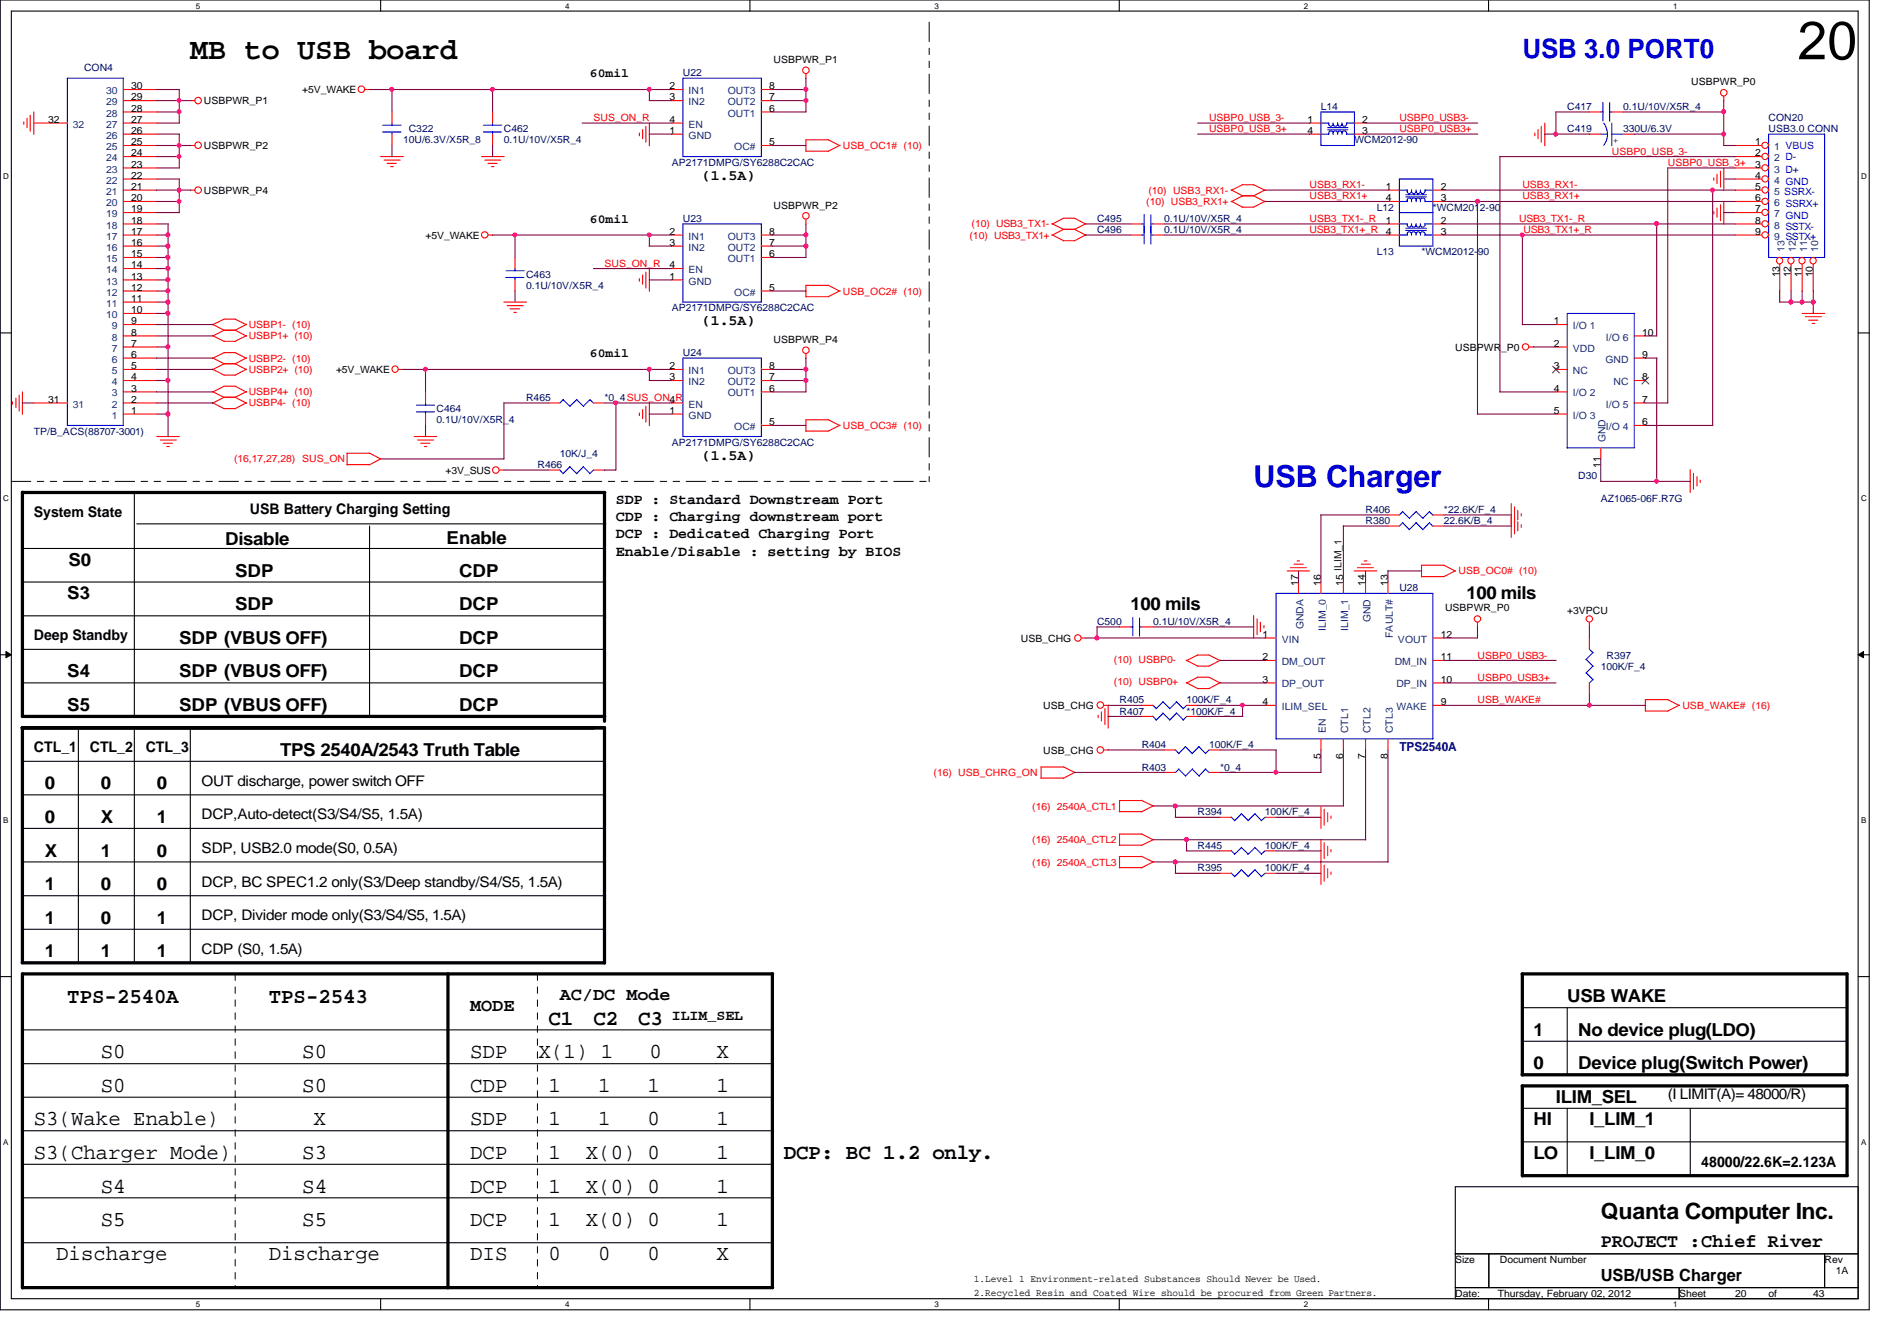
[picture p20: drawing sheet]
<svg xmlns="http://www.w3.org/2000/svg" width="297mm" height="210mm" viewBox="0 0 297 210" stroke-linecap="round" stroke-linejoin="round" font-family="sans-serif">
<defs><g id="words">
<text font-size="8.4" x="281.5" y="9.3">20</text>
<text font-size="4.7" x="29.8" y="9.2">MB to USB board</text>
<text font-size="4.7" fill="#00f" x="196.3" y="76.2">USB Charger</text>
<text font-size="4.2" fill="#00f" x="238.4" y="9.1">USB 3.0 PORT0</text>
<text font-size="3.5" x="250.7" y="190.8">Quanta Computer Inc.</text>
<g font-size="3.3">
<text x="10.5" y="157">TPS-2540A</text>
<text x="42.1" y="157">TPS-2543</text>
<text x="85.9" y="160.5">C1</text>
<text x="92.9" y="160.5">C2</text>
<text x="99.9" y="160.5">C3</text>
<text x="15.8" y="165.7">S0</text>
<text x="47.3" y="165.7">S0</text>
<text x="73.6" y="165.7">SDP</text>
<text x="84.3" y="165.7">X(1) 1</text>
<text x="101.7" y="165.7">0</text>
<text x="112.2" y="165.7">X</text>
<text x="15.8" y="170.9">S0</text>
<text x="47.3" y="170.9">S0</text>
<text x="73.6" y="170.9">CDP</text>
<text x="85.9" y="170.9">1</text>
<text x="93.7" y="170.9">1</text>
<text x="101.4" y="170.9">1</text>
<text x="112.2" y="170.9">1</text>
<text x="5.3" y="176.1">S3(Wake Enable)</text>
<text x="49.1" y="176.1">X</text>
<text x="73.6" y="176.1">SDP</text>
<text x="85.9" y="176.1">1</text>
<text x="93.7" y="176.1">1</text>
<text x="101.4" y="176.1">0</text>
<text x="112.2" y="176.1">1</text>
<text x="5.3" y="181.4">S3(Charger Mode)</text>
<text x="47.3" y="181.4">S3</text>
<text x="73.6" y="181.4">DCP</text>
<text x="85.9" y="181.4">1</text>
<text x="91.7" y="181.4">X(0) 0</text>
<text x="112.2" y="181.4">1</text>
<text x="122.7" y="181.5">DCP: BC 1.2 only.</text>
<text x="15.8" y="191.9">S5</text>
<text x="15.8" y="186.7">S4</text>
<text x="47.3" y="186.7">S4</text>
<text x="47.3" y="191.9">S5</text>
<text x="73.6" y="191.9">DCP</text>
<text x="73.6" y="186.7">DCP</text>
<text x="85.9" y="186.7">1</text>
<text x="85.9" y="191.9">1</text>
<text x="91.7" y="186.7">X(0) 0</text>
<text x="91.7" y="191.9">X(0) 0</text>
<text x="112.2" y="186.7">1</text>
<text x="112.2" y="191.9">1</text>
<text x="8.8" y="197.2">Discharge</text>
<text x="42.1" y="197.2">Discharge</text>
<text x="73.6" y="197.2">DIS</text>
<text x="85.9" y="197.2">0</text>
<text x="93.7" y="197.2">0</text>
<text x="101.4" y="197.2">0</text>
<text x="112.2" y="197.2">X</text>
</g>
<text font-size="3" x="250.7" y="195.2">PROJECT :Chief River</text>
<g font-size="2.8">
<text x="10.7" y="88.6">S0</text>
<text x="35.3" y="85.3">Disable</text>
<text x="69.9" y="85.2">Enable</text>
<text x="10.5" y="93.7">S3</text>
<text x="36.8" y="90.3">SDP</text>
<text x="36.8" y="95.5">SDP</text>
<text x="71.9" y="90.3">CDP</text>
<text x="71.9" y="95.5">DCP</text>
<text x="177" y="95.5">100 mils</text>
<text x="229.6" y="93.7">100 mils</text>
<text x="28.1" y="100.8">SDP (VBUS OFF)</text>
<text x="71.9" y="100.8">DCP</text>
<text x="10.5" y="106">S4</text>
<text x="28.1" y="106">SDP (VBUS OFF)</text>
<text x="71.9" y="106">DCP</text>
<text x="10.5" y="111.3">S5</text>
<text x="28.1" y="111.3">SDP (VBUS OFF)</text>
<text x="71.9" y="111.3">DCP</text>
<text x="43.9" y="118.3">TPS 2540A/2543 Truth Table</text>
<text x="7" y="123.5">0</text>
<text x="15.8" y="123.5">0</text>
<text x="24.6" y="123.5">0</text>
<text x="7" y="128.8">0</text>
<text x="15.8" y="128.8">X</text>
<text x="24.6" y="128.8">1</text>
<text x="7" y="134.1">X</text>
<text x="15.8" y="134.1">1</text>
<text x="24.5" y="134.1">0</text>
<text x="7" y="139.3">1</text>
<text x="15.8" y="139.3">0</text>
<text x="24.6" y="139.3">0</text>
<text x="7" y="144.6">1</text>
<text x="7" y="149.8">1</text>
<text x="15.8" y="144.6">0</text>
<text x="15.8" y="149.8">1</text>
<text x="24.5" y="149.8">1</text>
<text x="24.6" y="144.6">1</text>
<text x="73.6" y="158.3">MODE</text>
<text x="87.7" y="156.5">AC/DC Mode</text>
<text x="245.4" y="156.8">USB WAKE</text>
<text x="240.1" y="162.1">1</text>
<text x="240.1" y="167.3">0</text>
<text x="247.1" y="162.1">No device plug(LDO)</text>
<text x="247.1" y="167.3">Device plug(Switch Power)</text>
<text x="243.6" y="172.6">ILIM_SEL</text>
<text x="240.1" y="176.1">HI</text>
<text x="248.9" y="176.1">I_LIM_1</text>
<text x="240.1" y="181.4">LO</text>
<text x="248.9" y="181.4">I_LIM_0</text>
</g>
<text font-size="2.6" x="250.7" y="200.4">USB/USB Charger</text>
<g font-size="2.3">
<text x="109.9" y="28.2">(1.5A)</text>
<text x="109.9" y="50.9">(1.5A)</text>
<text x="109.9" y="72">(1.5A)</text>
<text x="5.3" y="81">System State</text>
<text x="39.1" y="80.4">USB Battery Charging Setting</text>
<text x="96.4" y="79">SDP : Standard Downstream Port</text>
<text x="96.4" y="81.6">CDP : Charging downstream port</text>
<text x="96.4" y="84.3">DCP : Dedicated Charging Port</text>
<text x="96.4" y="87">Enable/Disable : setting by BIOS</text>
<text x="5.3" y="100.2">Deep Standby</text>
<text x="5.3" y="117.8">CTL_1</text>
<text x="14.1" y="117.8">CTL_2</text>
<text x="22.8" y="117.8">CTL_3</text>
<text x="31.6" y="123">OUT discharge, power switch OFF</text>
<text x="31.6" y="128.2">DCP,Auto-detect(S3/S4/S5, 1.5A)</text>
<text x="31.6" y="133.5">SDP, USB2.0 mode(S0, 0.5A)</text>
<text x="31.6" y="138.8">DCP, BC SPEC1.2 only(S3/Deep standby/S4/S5, 1.5A)</text>
<text x="31.6" y="144">DCP, Divider mode only(S3/S4/S5, 1.5A)</text>
<text x="31.6" y="149.3">CDP (S0, 1.5A)</text>
<text x="105.2" y="159.6">ILIM_SEL</text>
<text x="261.2" y="172">(I LIMIT(A)= 48000/R)</text>
<text x="266.4" y="182.6">48000/22.6K=2.123A</text>
</g>
<g font-size="1.9">
<text x="92.4" y="12.1">60mil</text>
<text x="92.4" y="34.9">60mil</text>
<text x="92.4" y="55.9">60mil</text>
</g>
<text font-size="1.9" fill="#000080" x="219.1" y="117.5">TPS2540A</text>
<g font-size="1.6" fill="#000080">
<text x="13.2" y="11">CON4</text>
<text x="106.9" y="11.9">U22</text>
<text x="206.8" y="17.2">L14</text>
<text x="245.4" y="17.2">C417</text>
<text x="254.2" y="17.2">0.1U/10V/X5R_4</text>
<text x="63.1" y="22.4">10U/6.3V/X5R_8</text>
<text x="64" y="20.7">C322</text>
<text x="78.9" y="20.7">C462</text>
<text x="78.9" y="22.4">0.1U/10V/X5R_4</text>
<text x="212.1" y="22.4">WCM2012-90</text>
<text x="245.4" y="20.7">C419</text>
<text x="254.2" y="20.7">330U/6.3V</text>
<text x="276.9" y="19">CON20</text>
<text x="276.9" y="20.7">USB3.0 CONN</text>
<text x="105.2" y="26">AP2171DMPG/SY6288C2CAC</text>
<text x="106.9" y="34.7">U23</text>
<text x="171.8" y="34.7">C495</text>
<text x="182.3" y="34.7">0.1U/10V/X5R_4</text>
<text x="215.6" y="33">L12</text>
<text x="224.4" y="33">*WCM2012-90</text>
<text x="171.8" y="36.5">C496</text>
<text x="182.3" y="36.5">0.1U/10V/X5R_4</text>
<text x="215.6" y="40">L13</text>
<text x="222.6" y="40">*WCM2012-90</text>
<text x="82.4" y="43.5">C463</text>
<text x="82.4" y="45.3">0.1U/10V/X5R_4</text>
<text x="105.2" y="48.7">AP2171DMPG/SY6288C2CAC</text>
<text x="106.9" y="55.8">U24</text>
<text x="68.4" y="64.5">C464</text>
<text x="82.4" y="62.8">R465</text>
<text x="94.7" y="62.8">*0_4SUS_ON_R</text>
<text x="5.3" y="68">TP/B_ACS(88707-3001)</text>
<text x="68.4" y="66.3">0.1U/10V/X5R_4</text>
<text x="87.7" y="71.5">10K/J_4</text>
<text x="105.2" y="69.8">AP2171DMPG/SY6288C2CAC</text>
<text x="84.2" y="73.3">R466</text>
<text x="247.1" y="75">D30</text>
<text x="213.8" y="82">R380</text>
<text x="213.8" y="80.3">R406</text>
<text x="226.1" y="82">22.6K/B_4</text>
<text x="226.1" y="80.3">*22.6K/F_4</text>
<text x="250.7" y="78.5">AZ1065-06F.R7G</text>
<text x="219.1" y="92.5">U28</text>
<text x="171.8" y="97.8">C500</text>
<text x="180.5" y="97.8">0.1U/10V/X5R_4</text>
<text x="250.7" y="104.8">100K/F_4</text>
<text x="251.5" y="103.1">R397</text>
<text x="175.3" y="110.1">R405</text>
<text x="175.3" y="111.8">R407</text>
<text x="185.8" y="110.1">100K/F_4</text>
<text x="185.8" y="111.8">*100K/F_4</text>
<text x="178.8" y="117.1">R404</text>
<text x="189.3" y="117.1">100K/F_4</text>
<text x="178.8" y="120.6">R403</text>
<text x="191" y="120.6">*0_4</text>
<text x="187.5" y="127.6">R394</text>
<text x="198.1" y="127.6">100K/F_4</text>
<text x="187.5" y="136.4">R395</text>
<text x="187.5" y="132.9">R445</text>
<text x="198.1" y="136.4">100K/F_4</text>
<text x="198.1" y="132.9">100K/F_4</text>
</g>
<g font-size="1.6">
<text x="121.1" y="9.8">USBPWR_P1</text>
<text x="20.5" y="14">30</text>
<text x="20.5" y="15.7">29</text>
<text x="20.5" y="17.5">28</text>
<text x="31.9" y="16.3">USBPWR_P1</text>
<text x="47.3" y="14.6">+5V_WAKE</text>
<text x="104.8" y="14">2</text>
<text x="104.8" y="15.7">3</text>
<text x="120.4" y="17.5">6</text>
<text x="120.4" y="15.7">7</text>
<text x="120.4" y="14">8</text>
<text x="264.8" y="13.3">USBPWR_P0</text>
<text x="7.5" y="19.2">32</text>
<text x="20.5" y="19.2">27</text>
<text x="20.5" y="21">26</text>
<text x="20.5" y="22.7">25</text>
<text x="31.9" y="23.3">USBPWR_P2</text>
<text x="104.8" y="19.2">4</text>
<text x="104.8" y="21">1</text>
<text x="120.4" y="22.7">5</text>
<text x="204.7" y="19.2">1</text>
<text x="204.7" y="21">4</text>
<text x="213.3" y="21">3</text>
<text x="213.3" y="19.2">2</text>
<text x="274.8" y="22.7">1</text>
<text x="20.5" y="24.5">24</text>
<text x="20.5" y="26.2">23</text>
<text x="20.5" y="28">22</text>
<text x="20.5" y="29.7">21</text>
<text x="217" y="29.7">1</text>
<text x="225.6" y="29.7">2</text>
<text x="274.8" y="26.2">3</text>
<text x="274.8" y="24.5">2</text>
<text x="274.8" y="28">4</text>
<text x="274.8" y="29.7">5</text>
<text x="20.5" y="31.5">20</text>
<text x="20.5" y="33.2">19</text>
<text x="20.5" y="35">18</text>
<text x="31.9" y="30.4">USBPWR_P4</text>
<text x="121.1" y="32.6">USBPWR_P2</text>
<text x="217" y="31.5">4</text>
<text x="217" y="35">1</text>
<text x="225.6" y="31.5">3</text>
<text x="225.6" y="35">2</text>
<text x="274.8" y="31.5">6</text>
<text x="274.8" y="33.2">7</text>
<text x="274.8" y="35">8</text>
<text x="20.5" y="36.7">17</text>
<text x="20.5" y="38.5">16</text>
<text x="20.5" y="40.3">15</text>
<text x="20.5" y="42">14</text>
<text x="66.6" y="37.3">+5V_WAKE</text>
<text x="104.8" y="36.7">2</text>
<text x="104.8" y="42">4</text>
<text x="104.8" y="38.5">3</text>
<text x="120.4" y="40.3">6</text>
<text x="120.4" y="38.5">7</text>
<text x="120.4" y="36.7">8</text>
<text x="217" y="36.7">4</text>
<text x="225.6" y="36.7">3</text>
<text x="274.8" y="36.7">9</text>
<text x="20.5" y="43.8">13</text>
<text x="20.5" y="45.5">12</text>
<text x="20.5" y="47.2">11</text>
<text x="104.8" y="43.8">1</text>
<text x="120.4" y="45.5">5</text>
<text x="278.6" y="43.4" transform="rotate(-90 278.6 43.4)">13</text>
<text x="280.4" y="43.4" transform="rotate(-90 280.4 43.4)">12</text>
<text x="282.1" y="43.4" transform="rotate(-90 282.1 43.4)">11</text>
<text x="283.9" y="43.4" transform="rotate(-90 283.9 43.4)">10</text>
<text x="20.5" y="49">10</text>
<text x="20.5" y="50.8">9</text>
<text x="20.5" y="52.5">8</text>
<text x="121.1" y="53.6">USBPWR_P4</text>
<text x="243.3" y="50.8">1</text>
<text x="257.1" y="52.5">10</text>
<text x="20.5" y="54.3">7</text>
<text x="20.5" y="56">6</text>
<text x="20.5" y="57.8">5</text>
<text x="20.5" y="59.5">4</text>
<text x="52.6" y="58.4">+5V_WAKE</text>
<text x="104.8" y="57.8">2</text>
<text x="104.8" y="59.5">3</text>
<text x="120.4" y="59.5">7</text>
<text x="120.4" y="57.8">8</text>
<text x="227.9" y="54.9">USBPWR_P0</text>
<text x="243.3" y="54.3">2</text>
<text x="243.3" y="57.8">3</text>
<text x="257.1" y="59.5">8</text>
<text x="257.1" y="56">9</text>
<text x="7.5" y="63">31</text>
<text x="20.5" y="61.3">3</text>
<text x="20.5" y="63">2</text>
<text x="20.5" y="64.8">1</text>
<text x="104.8" y="63">4</text>
<text x="104.8" y="64.8">1</text>
<text x="120.4" y="61.3">6</text>
<text x="243.3" y="61.3">4</text>
<text x="243.3" y="64.8">5</text>
<text x="257.1" y="63">7</text>
<text x="120.4" y="66.5">5</text>
<text x="257.1" y="66.5">6</text>
<text x="69.8" y="74.2">+3V_SUS</text>
<text x="250.6" y="73.2" transform="rotate(-90 250.6 73.2)">11</text>
<text x="203.3" y="91.7" transform="rotate(-90 203.3 91.7)">17</text>
<text x="206.8" y="91.7" transform="rotate(-90 206.8 91.7)">16</text>
<text x="210.3" y="91.7" transform="rotate(-90 210.3 91.7)">15 ILIM_1</text>
<text x="213.8" y="91.7" transform="rotate(-90 213.8 91.7)">14</text>
<text x="217.3" y="91.7" transform="rotate(-90 217.3 91.7)">13</text>
<text x="226.3" y="95.7">USBPWR_P0</text>
<text x="159.8" y="100.5">USB_CHG</text>
<text x="197.7" y="99.8">1</text>
<text x="225.6" y="99.8">12</text>
<text x="245.4" y="96.1">+3VPCU</text>
<text x="197.7" y="106.8">3</text>
<text x="197.7" y="103.3">2</text>
<text x="225.6" y="103.3">11</text>
<text x="225.6" y="106.8">10</text>
<text x="163.4" y="111">USB_CHG</text>
<text x="197.7" y="110.4">4</text>
<text x="225.6" y="110.4">9</text>
<text x="163.4" y="118">USB_CHG</text>
<text x="206.8" y="118.7" transform="rotate(-90 206.8 118.7)">5</text>
<text x="210.3" y="118.7" transform="rotate(-90 210.3 118.7)">6</text>
<text x="213.8" y="118.7" transform="rotate(-90 213.8 118.7)">7</text>
<text x="217.3" y="118.7" transform="rotate(-90 217.3 118.7)">8</text>
<text x="227.9" y="197.7">Size</text>
<text x="234.9" y="197.7">Document Number</text>
<text x="285.7" y="197.7">Rev</text>
<text x="152.5" y="200.7">1.Level 1 Environment-related Substances Should Never be Used.</text>
<text x="152.5" y="202.9">2.Recycled Resin and Coated Wire should be procured from Green Partners.</text>
<text x="227.9" y="203">Date:</text>
<text x="234.5" y="203">Thursday, February 02, 2012</text>
<text x="262.9" y="203">Sheet</text>
<text x="271.7" y="203">20</text>
<text x="276.9" y="203">of</text>
<text x="283.9" y="203">43</text>
<text x="287.4" y="199.5">1A</text>
</g>
<g font-size="1.6" fill="#004080">
<text x="16.6" y="14.7">30</text>
<text x="16.6" y="16.5">29</text>
<text x="107.8" y="14.7">IN1</text>
<text x="107.8" y="16.5">IN2</text>
<text x="114" y="16.5">OUT2</text>
<text x="114" y="14.7">OUT3</text>
<text x="11.4" y="20">32</text>
<text x="16.6" y="18.2">28</text>
<text x="16.6" y="20">27</text>
<text x="16.6" y="21.7">26</text>
<text x="16.6" y="23.5">25</text>
<text x="107.8" y="20">EN</text>
<text x="107.8" y="21.7">GND</text>
<text x="114" y="18.2">OUT1</text>
<text x="115" y="23.5">OC#</text>
<text x="277.8" y="23.5">1 VBUS</text>
<text x="16.6" y="25.2">24</text>
<text x="16.6" y="27">23</text>
<text x="16.6" y="28.7">22</text>
<text x="277.8" y="27">3 D+</text>
<text x="277.8" y="25.2">2 D-</text>
<text x="277.8" y="28.7">4 GND</text>
<text x="16.6" y="30.5">21</text>
<text x="16.6" y="32.3">20</text>
<text x="16.6" y="34">19</text>
<text x="16.6" y="35.8">18</text>
<text x="277.8" y="30.5">5 SSRX-</text>
<text x="277.8" y="32.3">6 SSRX+</text>
<text x="277.8" y="34">7 GND</text>
<text x="277.8" y="35.8">8 SSTX-</text>
<text x="16.6" y="37.5">17</text>
<text x="16.6" y="39.2">16</text>
<text x="16.6" y="41">15</text>
<text x="107.8" y="37.5">IN1</text>
<text x="107.8" y="39.2">IN2</text>
<text x="114" y="39.2">OUT2</text>
<text x="114" y="41">OUT1</text>
<text x="114" y="37.5">OUT3</text>
<text x="277.8" y="37.5">9 SSTX+</text>
<text x="279.4" y="39.4" transform="rotate(-90 279.4 39.4)">13</text>
<text x="281.2" y="39.4" transform="rotate(-90 281.2 39.4)">12</text>
<text x="283" y="39.4" transform="rotate(-90 283 39.4)">11</text>
<text x="284.7" y="39.4" transform="rotate(-90 284.7 39.4)">10</text>
<text x="16.6" y="42.8">14</text>
<text x="16.6" y="44.5">13</text>
<text x="16.6" y="46.3">12</text>
<text x="107.8" y="42.8">EN</text>
<text x="107.8" y="44.5">GND</text>
<text x="115" y="46.3">OC#</text>
<text x="16.6" y="48">11</text>
<text x="16.6" y="49.8">10</text>
<text x="17.5" y="51.5">9</text>
<text x="17.5" y="53.3">8</text>
<text x="246.3" y="51.5">I/O 1</text>
<text x="251.5" y="53.3">I/O 6</text>
<text x="17.5" y="55">7</text>
<text x="17.5" y="56.8">6</text>
<text x="17.5" y="58.5">5</text>
<text x="107.8" y="58.5">IN1</text>
<text x="114" y="58.5">OUT3</text>
<text x="246.3" y="55">VDD</text>
<text x="246.3" y="58.5">NC</text>
<text x="251.4" y="56.8">GND</text>
<text x="11.4" y="63.8">31</text>
<text x="17.5" y="60.3">4</text>
<text x="17.5" y="62.1">3</text>
<text x="17.5" y="63.8">2</text>
<text x="17.5" y="65.5">1</text>
<text x="107.8" y="63.8">EN</text>
<text x="107.8" y="65.5">GND</text>
<text x="107.8" y="60.3">IN2</text>
<text x="114" y="60.3">OUT2</text>
<text x="114" y="62.1">OUT1</text>
<text x="246.3" y="62.1">I/O 2</text>
<text x="246.3" y="65.5">I/O 3</text>
<text x="251.5" y="63.8">I/O 5</text>
<text x="252.6" y="60.3">NC</text>
<text x="115" y="67.3">OC#</text>
<text x="251.4" y="69.2" transform="rotate(-90 251.4 69.2)">GND</text>
<text x="251.5" y="67.3">I/O 4</text>
<text x="200.7" y="100.6">VIN</text>
<text x="204.1" y="98.5" transform="rotate(-90 204.1 98.5)">GNDA</text>
<text x="207.6" y="98.7" transform="rotate(-90 207.6 98.7)">ILIM_0</text>
<text x="211.1" y="98.7" transform="rotate(-90 211.1 98.7)">ILIM_1</text>
<text x="214.6" y="97.4" transform="rotate(-90 214.6 97.4)">GND</text>
<text x="218.1" y="99.9" transform="rotate(-90 218.1 99.9)">FAULT#</text>
<text x="218.9" y="100.6">VOUT</text>
<text x="200.7" y="107.6">DP_OUT</text>
<text x="200.7" y="104.1">DM_OUT</text>
<text x="218.4" y="104.1">DM_IN</text>
<text x="218.6" y="107.6">DP_IN</text>
<text x="200.7" y="111.1">ILIM_SEL</text>
<text x="218.6" y="111.1">WAKE</text>
<text x="207.6" y="114.8" transform="rotate(-90 207.6 114.8)">EN</text>
<text x="211.1" y="114.8" transform="rotate(-90 211.1 114.8)">CTL1</text>
<text x="214.6" y="114.8" transform="rotate(-90 214.6 114.8)">CTL2</text>
<text x="218.1" y="114.8" transform="rotate(-90 218.1 114.8)">CTL3</text>
</g>
<g font-size="1.6" fill="#f00">
<text x="92.9" y="19">SUS_ON_R</text>
<text x="132" y="23.3">USB_OC1# (10)</text>
<text x="189.3" y="19">USBP0_USB_3-</text>
<text x="189.3" y="20.7">USBP0_USB_3+</text>
<text x="219.1" y="19">USBP0_USB3-</text>
<text x="219.1" y="20.7">USBP0_USB3+</text>
<text x="205.1" y="29.5">USB3_RX1-</text>
<text x="238.4" y="29.5">USB3_RX1-</text>
<text x="252.4" y="24.2">USBP0_USB_3-</text>
<text x="261.2" y="26">USBP0_USB_3+</text>
<text x="152.1" y="35.6">(10) USB3_TX1-</text>
<text x="179.5" y="32.1">(10) USB3_RX1+</text>
<text x="179.8" y="30.4">(10) USB3_RX1-</text>
<text x="205.1" y="34.7">USB3_TX1-_R</text>
<text x="205.1" y="31.2">USB3_RX1+</text>
<text x="237.9" y="34.7">USB3_TX1-_R</text>
<text x="238.4" y="31.2">USB3_RX1+</text>
<text x="94.7" y="41.7">SUS_ON_R</text>
<text x="151.8" y="37.3">(10) USB3_TX1+</text>
<text x="205.1" y="36.5">USB3_TX1+_R</text>
<text x="238.5" y="36.5">USB3_TX1+_R</text>
<text x="132" y="46.1">USB_OC2# (10)</text>
<text x="38.9" y="53.1">USBP1+ (10)</text>
<text x="38.9" y="51.4">USBP1- (10)</text>
<text x="38.9" y="56.6">USBP2- (10)</text>
<text x="38.9" y="58.4">USBP2+ (10)</text>
<text x="38.9" y="61.9">USBP4+ (10)</text>
<text x="38.9" y="63.6">USBP4- (10)</text>
<text x="132" y="67.1">USB_OC3# (10)</text>
<text x="36.7" y="72.4">(16,17,27,28) SUS_ON</text>
<text x="228.4" y="89.9">USB_OC0# (10)</text>
<text x="174.4" y="107.3">(10) USBP0+</text>
<text x="174.4" y="103.8">(10) USBP0-</text>
<text x="231.3" y="103.1">USBP0_USB3-</text>
<text x="231.3" y="106.6">USBP0_USB3+</text>
<text x="231.3" y="110.1">USB_WAKE#</text>
<text x="263.4" y="111">USB_WAKE# (16)</text>
<text x="146.2" y="121.5">(16) USB_CHRG_ON</text>
<text x="161.6" y="126.7">(16) 2540A_CTL1</text>
<text x="161.6" y="132">(16) 2540A_CTL2</text>
<text x="161.6" y="135.5">(16) 2540A_CTL3</text>
</g>
<text font-size="1.6" fill="#00f" x="252.6" y="21.5" transform="rotate(90 252.6 21.5)">+</text>
<g font-size="1.3">
<text x="30.7" y="1.4">5</text>
<text x="88.5" y="1.4">4</text>
<text x="146.3" y="1.4">3</text>
<text x="204.2" y="1.4">2</text>
<text x="262" y="1.4">1</text>
<text x=".5" y="28.1">D</text>
<text x="291.4" y="28.1">D</text>
<text x=".5" y="78.4">C</text>
<text x="291.4" y="78.4">C</text>
<text x=".5" y="128.8">B</text>
<text x="291.4" y="128.8">B</text>
<text x=".5" y="179.2">A</text>
<text x="291.4" y="179.2">A</text>
<text x="30.7" y="204.6">5</text>
<text x="88.5" y="204.6">4</text>
<text x="146.3" y="204.6">3</text>
<text x="204.2" y="204.6">2</text>
<text x="262" y="204.6">1</text>
</g>
</g></defs>
<path d="M0 0h292.7v205h-292.7zM1.8 1.7h289.2v201.6h-289.2z" fill="none" stroke="#000" stroke-width=".17"/>
<g fill="#fff">
<path d="M30.7 .2h.7v1.4h-.7z"/>
<path d="M30.7 203.5h.7v1.4h-.7z"/>
</g>
<path d="M59.6 0v1.7M59.6 203.3v1.7" fill="none" stroke="#000" stroke-width=".17"/>
<g fill="#fff">
<path d="M88.5 .2h.7v1.4h-.7z"/>
<path d="M88.5 203.5h.7v1.4h-.7z"/>
</g>
<path d="M117.4 0v1.7M117.4 203.3v1.7" fill="none" stroke="#000" stroke-width=".17"/>
<g fill="#fff">
<path d="M146.3 .2h.7v1.4h-.7z"/>
<path d="M146.3 203.5h.7v1.4h-.7z"/>
</g>
<path d="M175.3 0v1.7M175.3 203.3v1.7" fill="none" stroke="#000" stroke-width=".17"/>
<g fill="#fff">
<path d="M204.2 .2h.6v1.4h-.6z"/>
<path d="M204.2 203.5h.6v1.4h-.6z"/>
</g>
<path d="M233.1 0v1.7M233.1 203.3v1.7" fill="none" stroke="#000" stroke-width=".17"/>
<g fill="#fff">
<path d="M262 .2h.7v1.4h-.7z"/>
<path d="M262 203.5h.7v1.4h-.7z"/>
<path d="M.5 26.9h.9v1.4h-.9z"/>
<path d="M291.4 26.9h.9v1.4h-.9z"/>
<path d="M.5 77.3h.9v1.4h-.9z"/>
<path d="M291.4 77.3h.9v1.4h-.9z"/>
</g>
<path d="M0 52.1h1.8M291 52.1h1.7" fill="none" stroke="#000" stroke-width=".17"/>
<g fill="#fff">
<path d="M.5 127.7h.8v1.4h-.8z"/>
<path d="M291.4 127.7h.8v1.4h-.8z"/>
</g>
<path d="M0 102.5h1.8M291 102.5h1.7" fill="none" stroke="#000" stroke-width=".17"/>
<path d="M.9 102l.9 .5-.9 .5zM291 102.5l.8-.5v1z" fill="#000"/>
<path d="M.9 102l.9 .5-.9 .5zM291 102.5l.8-.5v1z" fill="none" stroke="#000" stroke-width=".16"/>
<g fill="#fff">
<path d="M.5 178.1h.8v1.4h-.8z"/>
<path d="M291.4 178.1h.8v1.4h-.8z"/>
</g>
<g fill="none" stroke="#000" stroke-width=".17">
<path d="M21 77.1v35.1M3.5 85.9h91.2M3.5 91.1h91.2M3.5 96.4h91.2M21.4 82h73.5M57.9 82.3v29.9M3.5 119.2h91.2M3.5 101.6h91.2M3.5 106.9h91.2M12.3 113.9v36.8M21 113.9v36.8M29.8 113.9v36.8"/>
<path d="M3.5 124.4h91.2M3.5 134.9h91.2M3.5 129.7h91.2M0 152.9h1.8M3.5 145.5h91.2M3.5 140.2h91.2M238.4 157.7h50.9M245.4 157.7v10.6M291 152.9h1.7M3.5 166.5h117.5M3.5 161.2h117.5M3.5 171.7h117.5"/>
<path d="M3.5 177h117.5M238.4 173.5h50.9M238.4 178.7h50.9M238.4 163h50.9M245.4 173.5v10.6M264.7 173.5v10.6M3.5 194.5h117.5M3.5 182.2h117.5M3.5 187.5h117.5M227.9 185.8h63.1v17.5h-63.1zM227.9 196.3h63.1M233.1 196.3v5.2"/>
<path d="M285.7 196.3v5.2M227.9 201.5h63.1M262.9 201.5v1.8"/>
</g>
<path d="M145.5 3.5v71.9M1.8 75.4h143.7" fill="none" stroke="#000" stroke-width=".16" stroke-dasharray="3 1 1 1 1 1"/>
<g fill="none" stroke="#000" stroke-width=".51">
<path d="M3.5 77v35.1h91.2M3.5 77.1h91.2M94.7 77.1v35.8M3.5 113.9h91.2v36.8M3.5 113.9v36.8M3.5 150.7h91.2M70.1 152.4v49.2M120.9 152.4v49.1M121 152.4h-117.5v49.2M238.3 152.4h50.9v15.9M238.4 152.4v15.9M238.3 170h50.9"/>
<path d="M238.3 168.2h50.9M238.4 170v14.1M289.2 169.9v14.1M238.4 184h50.9M3.5 201.5h117.5"/>
</g>
<path d="M36.8 152.4v49.2M84.2 152.4v49.2" fill="none" stroke="#000" stroke-width=".16" stroke-dasharray="1 1 1 1 1 1 1 1"/>
<g fill="none" stroke="#f00" stroke-width=".17">
<path d="M3.7 19.1v.4M4.2 18.5v1.5M4.7 18v2.5M5.3 17.5v3.5M5.3 19.3h5.2M19.3 14h5.3M19.3 15.7h5.3M19.3 17.5h5.3M19.3 19.3h5.3M29.8 15.7h.7M57.1 14h.8M61.4 17.5v1.8"/>
<path d="M77.1 17.5v1.8M101.1 19.8v2.5M101.7 19.3v3.5M105.2 14h1.7M105.2 15.7h1.7M105.2 19.3h1.7M119.2 14h1.7M119.2 15.7h1.7M119.2 17.5h1.7M126.2 11.6v.7M205.1 19.3h1.7M212.1 19.3h1.7"/>
<path d="M241.3 19.8v2.5M241.9 19.3v3.5M248.9 17.5h1.8M252.4 17.5h1.8M269.9 15.1v.7M19.3 24.5h5.3M19.3 36.8h5.3M19.3 22.8h5.3M19.3 29.8h5.3M19.3 21h5.3M19.3 26.3h5.3M19.3 28h5.3"/>
<path d="M19.3 31.5h5.3M19.3 33.3h5.3M19.3 35.1h5.3M19.3 38.5h5.3M29.8 22.8h.7M29.8 29.8h.7M59.6 24.5h3.6M60.2 25.1h2.4M60.6 25.6h1.5M61.2 26.1h.4M61.4 21v1.8M75.4 24.5h3.5"/>
<path d="M75.9 25.1h2.5M76.4 25.6h1.4M76.5 36.8h.7M77 26.1h.3M77.1 21v1.8M100.1 20.8v.5M100.6 20.3v1.4M105.2 36.8h1.7M105.2 21h1.7M105.2 38.5h1.7M119.2 36.8h1.7M119.2 22.8h1.7"/>
<path d="M119.2 38.5h1.7M126.2 23.7h3.5M126.2 34.3v.8M129.7 21.9l1.8 .9M129.7 21.9h-3.5v1.8M131.5 22.7l-1.8 1M164.7 35l1.8 .9-1.8 .9M164.7 36.7l1.8 1M166.5 35.9h1.8M166.5 34.2h1.8l1.7 .9M166.5 34.2l-1.8 .9M168.3 35.9l1.7 .9"/>
<path d="M170 36.7l-1.7 1h-1.8M170 35l-1.7 .9M177 36.8h1.8M177 35.1h1.8M180.5 36.8h1.8M180.5 35.1h1.8M192.8 29.7l1.8 .9-1.8 1M192.8 31.5l1.8 .9M194.5 28.9h1.8l1.8 .9M194.5 30.6h1.8M194.6 28.9l-1.8 .9M196.3 30.6l1.8 1"/>
<path d="M198.1 29.7l-1.8 .9M198.1 31.5l-1.8 .9h-1.8M205.1 21h1.7M212.1 21h1.7M217.3 36.8h1.8M217.3 29.8h1.8M217.3 31.5h1.8M217.3 35.1h1.8M224.4 36.8h1.7M224.4 29.8h1.7M224.4 31.5h1.7M224.4 35.1h1.7"/>
<path d="M240.3 20.8v.5M240.8 20.3v1.4M248.9 21h1.8M254.2 21h1.7M268.3 27.9v.3M268.3 33.1v.4M268.9 27.3v1.4M268.9 32.6v1.4M269.4 26.8v2.5M269.4 32v2.5M269.9 26.3v3.5M269.9 31.5v3.6"/>
<path d="M271.7 24.5h4.2M271.7 36.8h4.2M271.7 22.8h4.2M271.7 29.8h4.2M271.7 26.3h4.2M271.7 28h4.2M271.7 31.5h4.2M271.7 33.3h4.2M271.7 35.1h4.2M19.3 47.3h5.3M19.3 57.8h5.3M19.3 49.1h5.3"/>
<path d="M19.3 54.3h5.3M19.3 40.3h5.3M19.3 42h5.3M19.3 43.8h5.3M19.3 45.6h5.3M19.3 50.8h5.3M19.3 52.6h5.3M19.3 56h5.3M19.3 59.6h5.3M33.3 56l1.8 .9M33.3 57.8l1.8 .9h1.8M33.3 52.5l1.8 .9h1.8"/>
<path d="M33.3 50.8l1.8 .9M35.1 56.9h1.8M35.1 56.9l-1.8 1M35.1 51.7h1.8M35.1 51.7l-1.8 .9M36.8 55.2l1.8 .9M36.8 50l1.8 .8M36.9 55.2h-1.8l-1.8 .9M36.9 50h-1.8l-1.8 .8M38.6 56l-1.8 .9 1.8 1M38.6 57.8l-1.8 .9M38.6 50.8l-1.8 .9 1.8 .9"/>
<path d="M38.6 52.5l-1.8 .9M62.4 57.8h.8M78.9 47.3h3.5M79.4 47.8h2.5M79.9 48.3h1.5M80.5 48.9h.4M80.6 40.3v1.7M80.6 43.8v1.8M100.1 43.6v.4M100.6 43.1v1.4M101.1 42.6v2.5M101.7 42v3.6"/>
<path d="M105.2 57.8h1.7M105.2 42h1.7M105.2 43.8h1.7M105.2 59.6h1.7M119.2 57.8h1.7M119.2 40.3h1.7M119.2 45.6h1.7M119.2 59.6h1.7M126.2 55.4v.7M126.2 46.4h3.5M129.7 44.7l1.8 .9M129.7 44.7h-3.5v1.8"/>
<path d="M131.5 45.5l-1.8 .9M239.4 54.3h.8M243.6 57.8h1.8M243.6 54.3h1.8M243.6 50.8h1.8M255.9 52.6h1.7M255.9 56h1.7M255.9 59.6h1.7M278.7 41.4v4.2M280.5 41.4v4.2M282.2 49.1h3.5M282.2 41.4v4.2"/>
<path d="M282.7 49.6h2.5M283.2 50.1h1.4M283.8 50.6h.4M283.9 41.4v4.2M1.9 62.9v.4M2.5 62.3v1.5M3 61.8v2.5M3.5 61.3v3.6M5.3 63.1h5.2M19.3 61.3h5.3M19.3 63.1h5.3M19.3 64.8h5.3"/>
<path d="M24.6 68.3h3.5M25.1 68.9h2.5M25.6 69.4h1.4M26.1 69.9h.4M33.3 61.3l1.8 .9M33.3 63l1.8 1h1.8M35.1 62.2h1.8M35.1 62.2l-1.8 .9M36.8 60.5l1.8 .9M36.9 60.5h-1.8l-1.8 .9M38.6 61.3l-1.8 .9 1.8 .9M38.6 63l-1.8 1"/>
<path d="M54.3 71h3.6M54.3 72.7h3.6M54.4 71v1.8M57.8 70.9l1.8 .9-1.8 1M64.9 68.3h3.5M65.4 68.9h2.5M65.9 69.4h1.4M66.5 69.9h.3M66.6 61.3v1.8M66.6 64.8v1.8M78.2 73.6h.7M85.9 73.6h1.8"/>
<path d="M85.9 63.1h1.8M92.9 73.6h1.8M92.9 63.1h1.8M100.1 64.6v.5M100.6 64.1v1.4M101.1 63.6v2.5M101.7 63.1v3.5M105.2 63.1h1.7M105.2 64.8h1.7M119.2 61.3h1.7M119.2 66.6h1.7M126.2 67.5h3.5"/>
<path d="M129.7 65.7l1.8 .9M129.7 65.7h-3.5v1.8M131.5 66.5l-1.8 1M236.6 78.8v5.3M237.1 79.3v4.3M237.7 79.9v1.5M243.6 61.3h1.8M243.6 64.8h1.8M250.7 70.1v1.7M255.9 63.1h1.7M255.9 66.6h1.7M264.7 73.5v3.6"/>
<path d="M265.2 74.1v2.5M265.7 74.6v1.5M266.2 75.1v.4M169.3 99.9h.7M175.3 98.1h1.7M178.8 98.1h1.7M196.3 96.4v3.5M196.8 96.9v2.5M197.4 97.4v1.5M197.9 97.9v.4M198.1 99.9h1.7M201.5 89.4h3.6"/>
<path d="M202.1 88.9h2.5M202.6 88.3h1.5M203.1 87.8h.4M203.3 91.1v1.8M206.8 91.1v1.8M210.4 91.1v1.8M212 89.4h3.6M212.6 88.9h2.4M213.1 88.3h1.5M213.6 87.8h.4M213.8 91.1v1.8M217.3 82.3h1.8"/>
<path d="M217.3 91.1v1.8M217.3 80.6h1.8M222.6 90.3h3.5M224.4 99.9h1.7M224.4 82.3h1.7M224.4 80.6h1.7M226.1 88.5l1.8 .9M226.1 88.5h-3.5v1.8M227.9 89.3l-1.8 1M231.3 97.4v.8M237.7 81.7v1.4M238.2 80.4v.4"/>
<path d="M238.2 82.1v.4M248.9 97.4v.8M248.9 99.9v1.7M172 112v.4M172.5 111.4v1.5M172.8 110.4h.8M172.8 117.4h.8M173 110.9v2.5M173.5 110.4v3.6M178.8 110.4h1.7M178.8 112.1h1.7M182.3 117.4h1.8"/>
<path d="M185.8 106.8l1.7 1M185.8 103.3l1.7 1M185.8 110.4h1.7M185.8 112.1h1.7M187.5 106h1.8l1.8 .9M187.5 102.5h1.8l1.8 .9M187.5 106l-1.7 .9M187.5 102.5l-1.7 .9M189.3 117.4h1.7M191.1 106.8l-1.8 1h-1.8M191.1 103.3l-1.8 1h-1.8M198.1 110.4h1.7"/>
<path d="M198.1 106.9h1.7M198.1 103.4h1.7M206.8 115.7v1.7M210.4 115.7v1.7M213.8 115.7v1.7M217.3 115.7v1.7M224.4 110.4h1.7M224.4 106.9h1.7M224.4 103.4h1.7M248.9 106.9v1.7M257.6 111.3h3.6M261.2 109.5l1.8 .9"/>
<path d="M261.2 109.5h-3.6v1.8M263 110.4l-1.8 .9M163 120.1h3.5M163 121.8h3.5M163 120.1v1.7M166.5 120l1.8 .9-1.8 .9M175.3 125.3h3.5M175.3 127h3.5M175.3 134.1h3.5M175.3 135.8h3.5M175.3 130.6h3.5M175.3 132.3h3.5"/>
<path d="M175.3 125.3v1.8M175.3 130.6v1.7M175.3 134.1v1.7M178.7 125.3l1.8 .9-1.8 .9M178.7 134l1.8 .9-1.8 .9M178.7 130.5l1.8 .9-1.8 .9M182.3 120.9h1.8M189.3 120.9h1.7M191 127.9h1.8M191 136.7h1.8M191 133.2h1.8M198.1 127.9h1.7"/>
<path d="M198.1 136.7h1.7M198.1 133.2h1.7M206.8 126.1v3.6M206.8 131.4v7M207.3 126.7v2.5M207.3 131.9v2.5M207.3 135.4v2.5M207.9 127.2v1.5M207.9 132.5v1.4M207.9 136v1.4M208.4 127.7v.4M208.4 133v.3"/>
<path d="M208.4 136.5v.4"/>
<circle cx="31" cy="15.7" r=".51"/>
<circle cx="56.6" cy="14" r=".51"/>
<circle cx="126.2" cy="11" r=".51"/>
<circle cx="269.9" cy="14.5" r=".51"/>
<circle cx="31" cy="29.8" r=".51"/>
<circle cx="31" cy="22.7" r=".51"/>
<circle cx="75.9" cy="36.8" r=".5"/>
<circle cx="126.2" cy="33.8" r=".51"/>
<circle cx="276.4" cy="35" r=".5"/>
<circle cx="276.4" cy="28" r=".5"/>
<circle cx="276.4" cy="22.7" r=".5"/>
<circle cx="276.4" cy="33.2" r=".5"/>
<circle cx="276.4" cy="36.8" r=".5"/>
<circle cx="276.4" cy="31.5" r=".5"/>
<circle cx="276.4" cy="26.3" r=".5"/>
<circle cx="276.4" cy="24.5" r=".5"/>
<circle cx="276.4" cy="29.7" r=".5"/>
<circle cx="61.9" cy="57.8" r=".5"/>
<circle cx="126.2" cy="54.8" r=".51"/>
<circle cx="238.9" cy="54.3" r=".5"/>
<circle cx="278.6" cy="40.8" r=".5"/>
<circle cx="280.4" cy="40.8" r=".5"/>
<circle cx="282.2" cy="40.8" r=".5"/>
<circle cx="283.9" cy="40.8" r=".5"/>
<circle cx="77.6" cy="73.6" r=".51"/>
<circle cx="168.8" cy="99.9" r=".51"/>
<circle cx="231.4" cy="96.9" r=".5"/>
<circle cx="248.9" cy="96.9" r=".5"/>
<circle cx="172.3" cy="110.4" r=".51"/>
<circle cx="172.3" cy="117.4" r=".51"/>
</g>
<g fill="none" stroke="#00f" stroke-width=".17">
<path d="M10.5 12.2h8.8v54.4h-8.8zM59.9 19.6h2.9M61.4 19.3v.3M75.7 19.6h2.9M77.1 19.3v.3M106.9 12.2h12.3v12.3h-12.3zM206.8 19.3h1.3M206.8 17.5h5.3v5.3h-5.3zM207.9 20h3.2M208.1 19.2a.38 .38 0 0 0 0 .4 .38 .38 0 0 0 .5 .1l.1-.3M208.7 19.4a.36 .36 0 0 0 .4 .4 .36 .36 0 0 0 .4-.4M208.7 19.2v.2"/>
<path d="M209.5 19.4a.34 .34 0 0 0 .3 .4 .34 .34 0 0 0 .3-.4M209.5 19.2v.2M210.1 19.2v.2M210.8 19.3h1.3M210.9 19.2a.38 .38 0 0 1-.3 .5 .38 .38 0 0 1-.5-.3M250.7 17.5h.3M251 16v2.9M251.1 19.3l.4 .6 .2 1.1M252 17.5h.4M252 16.1v2.9M252.4 19.3v3.5M59.9 20.7h2.9"/>
<path d="M61.4 20.6v.4M75.7 20.7h2.8M77.1 20.6v.4M106.9 35.1h12.3v12.2h-12.3zM178.8 35.1h.4M178.8 36.8h.4M179.2 33.6v4.6M180.2 35.1h.3M180.2 36.8h.3M180.2 33.6v4.6M206.8 21h1.3M207.9 20.3h3.2"/>
<path d="M208.7 20.8a.34 .34 0 0 0-.3-.3 .34 .34 0 0 0-.3 .3v.2M208.7 20.8a.36 .36 0 0 1 .4-.3 .36 .36 0 0 1 .4 .3M208.7 20.8v.2M209.5 20.8a.34 .34 0 0 1 .3-.3 .34 .34 0 0 1 .3 .3M209.5 20.8v.2M210.1 20.8a.38 .38 0 0 1 .5-.3 .38 .38 0 0 1 .3 .5M210.1 20.8v.2M210.8 21h1.3M219.1 35.1h1.2M219.1 36.8h1.2M219.1 29.8h1.2M219.1 31.5h1.2"/>
<path d="M219.1 28h5.3v10.5h-5.3zM219.1 33.3h5.3M220.1 30.5h3.2M220.1 30.8h3.2M220.1 35.7h3.2M220.1 36.1h3.2M220.3 29.7v.3a.34 .34 0 0 0 .4 .3 .34 .34 0 0 0 .3-.3M220.3 35a.38 .38 0 0 0 .1 .4 .38 .38 0 0 0 .4 .1l.2-.3M221 31.4a.34 .34 0 0 0-.3-.4 .34 .34 0 0 0-.4 .4v.2M221 31.4a.36 .36 0 0 1 .4-.4 .36 .36 0 0 1 .3 .4M221 30a.36 .36 0 0 0 .4 .3 .36 .36 0 0 0 .3-.3M221 36.6a.34 .34 0 0 0-.3-.3 .34 .34 0 0 0-.4 .3v.2"/>
<path d="M221 36.6a.36 .36 0 0 1 .4-.3 .36 .36 0 0 1 .3 .3M221 35.2a.36 .36 0 0 0 .4 .4 .36 .36 0 0 0 .3-.4M221 29.7v.3M221 31.4v.2M221 35v.2M221 36.6v.2M221.7 31.4a.34 .34 0 0 1 .4-.4 .34 .34 0 0 1 .3 .4M221.7 30a.34 .34 0 0 0 .4 .3 .34 .34 0 0 0 .3-.3M221.7 36.6a.34 .34 0 0 1 .4-.3 .34 .34 0 0 1 .3 .3M221.7 35.2a.34 .34 0 0 0 .4 .4 .34 .34 0 0 0 .3-.4M221.7 29.7v.3M221.7 31.4v.2"/>
<path d="M221.7 35v.2M221.7 36.6v.2M222.4 31.4a.39 .39 0 0 1 .5-.4 .39 .39 0 0 1 .2 .6M222.4 36.6a.38 .38 0 0 1 .5-.3 .38 .38 0 0 1 .2 .5M222.4 29.7v.3M222.4 31.4v.2M222.4 35v.2M222.4 36.6v.2M223.1 35.1h1.3M223.1 36.8h1.3M223.1 29.8h1.3M223.1 31.5h1.3"/>
<path d="M223.1 29.7a.45 .45 0 0 1-.3 .6h-.2l-.2-.3M223.1 35a.38 .38 0 0 1-.2 .5 .38 .38 0 0 1-.5-.3M250.6 21h1.1M251.7 21l-.1 .7-.5 1M252.3 21h1.9M276.9 21h8.8v19.3h-8.8zM79.2 43.4h2.8M79.2 42.4h2.9M80.6 42v.4M80.6 43.4v.4M106.9 56h12.3v12.3h-12.3zM255.9 49v21.1h-10.5"/>
<path d="M255.9 49.1h-10.5v21M65.2 64.5h2.8M65.2 63.4h2.9M66.6 63.1v.4M66.6 64.4v.4M87.6 73.5l.6 .6M88.2 62.6l1.1 1M88.2 62.5l-.5 .6M89.2 73l1.1 1.1M89.2 73.1l-1.1 1.1M90.3 62.6l1.1 1M90.3 62.5l-1.1 1.1"/>
<path d="M91.3 73l1.1 1.1M91.4 73.1l-1.1 1.1M92.4 62.6l.6 .5M92.4 62.5l-1 1.1M92.9 73.6l-.6 .6M177 98.1h.4M177.4 96.7v2.8M178.4 98.1h.4M178.4 96.7v2.9M199.8 92.9h24.6v22.8h-24.6zM219.6 81.8l1.1 1.1M219.6 80.1l1.1 1.1"/>
<path d="M219.7 81.8l-.6 .5M219.7 80.1l-.6 .5M221.7 81.8l1.1 1.1M221.7 80.1l1.1 1.1M221.8 81.8l-1.1 1.1M221.8 80.1l-1.1 1M223.8 81.8l.6 .6M223.8 80.1l.6 .5M223.9 81.8l-1.1 1.1M223.9 80.1l-1.1 1M180.5 110.4l.6 .5M180.5 112.1l.6 .6"/>
<path d="M182.1 109.8l1.1 1.1M182.1 111.6l1.1 1.1M182.1 109.9l-1.1 1.1M182.1 111.6l-1.1 1.1M184 117.3l.6 .6M184.2 109.8l1.1 1.1M184.2 111.6l1.1 1.1M184.2 109.9l-1.1 1.1M184.2 111.6l-1.1 1.1M185.6 116.8l1.1 1.1M185.6 116.9l-1.1 1.1M185.8 110.4l-.6 .6"/>
<path d="M185.8 112.1l-.6 .6M187.7 116.8l1.1 1.1M187.7 116.9l-1.1 1.1M189.3 117.4l-.6 .6M248.4 103.2l1.1 1.1M248.4 105.3l1.1 1.1M248.9 101.6l.6 .6M249.4 102.2l-1.1 1.1M249.4 104.3l-1.1 1.1M249.4 106.4l-.6 .5M184.6 120.4l1.1 1.1M184.6 120.4l-.5 .5"/>
<path d="M186.7 120.4l1.1 1.1M186.7 120.4l-1.1 1.1M188.8 120.4l.6 .5M188.8 120.4l-1.1 1.1M192.8 127.9l.5 .5M192.8 136.7l.5 .5M192.8 133.1l.5 .6M194.3 127.3l1.1 1.1M194.3 136.1l1.1 1.1M194.3 132.6l1.1 1.1M194.4 127.4l-1.1 1.1M194.4 136.1l-1.1 1.1"/>
<path d="M194.4 132.7l-1.1 1M196.5 127.3l1 1.1M196.5 136.1l1 1.1M196.5 132.6l1 1.1M196.5 127.4l-1.1 1.1M196.5 136.1l-1.1 1.1M196.5 132.7l-1.1 1M198.1 127.9l-.6 .6M198.1 136.7l-.6 .5M198.1 133.2l-.6 .5"/>
</g>
<path d="M243.1 57.3l1.1 1.1M244.1 57.3l-1 1.1M257.1 59.1l1.1 1M258.1 59.1l-1 1" fill="none" stroke="#804000" stroke-width=".16"/>
<g fill="none" stroke="#800040" stroke-width=".17">
<path d="M24.5 15.7h5.3M24.6 14h3.5M24.6 17.5h3.5M24.6 19.3h3.5M28.1 14v5.3M57.9 14h47.3M61.4 14v3.5M77.1 14v3.5M91.1 19.3h14.1M101.6 15.7h3.6M101.7 14v1.7M120.9 14h5.3"/>
<path d="M120.9 15.7h5.3M120.9 17.5h5.3M126.2 12.2v5.3M187.5 19.3h17.6M213.8 19.3h17.6M243.6 17.5h5.3M243.6 17.5v3.5M254.2 17.5h15.8M269.9 15.7v7.1h1.8M24.5 22.8h5.3M24.5 29.8h5.3M24.6 21h3.5"/>
<path d="M24.6 36.8h1.8M24.6 38.5h1.8M24.6 24.5h3.5M24.6 26.3h3.5M24.6 33.3h3.5M24.6 31.5h3.5M24.6 28h3.5M24.6 35.1h1.8M26.3 35.1v33.3M28.1 21v5.3M28.1 28v5.3M61.4 22.8v1.8"/>
<path d="M77.1 36.8h28.1M77.1 22.7v1.8M80.6 36.7v3.6M101.6 21h3.6M101.6 38.5h3.6M101.7 36.7v1.8M120.9 22.8h5.3M120.9 36.8h5.3M120.9 38.5h5.3M126.2 35v5.3M170 36.8h7M170 35.1h7"/>
<path d="M182.3 36.8h35.1M182.3 35.1h35.1M187.5 21h17.6M198.1 29.8h19.3M198.1 31.5h19.3M213.8 21h17.6M226.1 36.8h45.6M226.1 29.8h45.6M226.1 31.5h45.6M226.1 35.1h45.6M231.3 31.5v33.3M234.9 24.5h36.8"/>
<path d="M234.9 24.5v36.8M238.4 36.8v14M241.8 21h7.1M255.9 21h14.1M259.4 35.1v17.5M261.2 26.2v36.9h-3.6M261.2 26.3h10.5M268.2 29.8v36.8M269.9 33.3h1.8M269.9 28h1.8M24.5 56h8.8M24.5 57.8h8.8"/>
<path d="M24.5 50.8h8.8M24.6 52.6h8.8M24.6 45.6h1.8M24.6 40.3h1.8M24.6 42h1.8M24.6 43.8h1.8M24.6 59.6h1.8M24.6 54.3h1.8M24.6 49.1h1.8M24.6 47.3h1.8M63.1 57.8h42.1M66.6 57.8v3.5"/>
<path d="M80.6 45.5v1.8M92.9 42h12.3M101.6 43.8h3.6M101.6 59.6h3.6M101.7 57.8v1.8M120.9 57.8h5.3M120.9 45.6h5.3M120.9 40.3h5.3M120.9 59.6h5.3M126.2 56v5.3M238.4 50.8h5.3M240.1 54.3h3.5"/>
<path d="M257.6 52.6h1.8M257.6 56h1.9M259.4 56v19.4M278.6 47.3h5.3M278.7 45.5v1.8M280.5 45.5v1.8M282.2 45.5v1.8M283.9 45.5v3.6M3.5 63.1h1.8M24.5 63.1h8.8M24.5 61.3h8.8M24.6 64.8h1.8"/>
<path d="M59.6 71.8h19.3M66.6 66.5v1.8M78.9 73.6h7M78.9 63.1h7M78.9 63v8.8M94.6 73.6h1.8M94.7 63.1h10.5M96.4 63.1v10.5M101.6 64.8h3.6M120.9 61.3h5.3M120.9 66.6h5.3M231.3 64.8h12.3"/>
<path d="M234.8 61.3h8.8M250.7 71.8v3.6M250.7 75.4h14M257.6 66.6h10.6M170 99.9h28.1M171.7 98.1h3.6M171.8 98.1v1.8M180.5 98.1h15.8M203.3 89.4v1.7M206.8 80.6h10.5M206.8 80.6v10.5M210.3 82.3h7"/>
<path d="M210.4 82.3v8.8M213.8 89.4v1.7M217.3 89.4h5.3M217.3 89.3v1.8M226.1 82.3h10.6M226.1 80.6h10.6M231.3 98.1v1.8h-5.2M248.9 98.1v1.8M173.5 110.4h5.3M173.5 117.4h8.8M173.5 112.1h5.3M187.5 110.4h10.6"/>
<path d="M187.5 112.1h7.1M191 103.4h7.1M191 106.9h7.1M191 117.4h8.9M194.6 110.4v1.7M199.8 117.4v3.5M206.8 117.3v3.6M210.4 117.3v8.9M213.8 117.3v14.1M217.3 117.4v17.6M226.1 103.4h17.6M226.1 106.9h17.6"/>
<path d="M226.1 110.4h31.6M248.9 108.6v1.8M168.3 120.9h14M180.5 134.9h36.8M180.5 126.2h29.9M180.5 131.4h33.4M184 127.9h7M184 136.7h7M184.1 126.1v1.8M184.1 134.9v1.8M185.8 133.2h5.2M185.8 131.4v1.8"/>
<path d="M191 120.9h15.9M199.8 127.9h7.1M199.8 136.7h7.1M199.8 133.2h7.1"/>
</g>
<circle cx="126.2" cy="14" r=".33" fill="#f0f"/>
<circle cx="126.2" cy="14" r=".33" fill="none" stroke="#f0f" stroke-width=".17"/>
<circle cx="126.2" cy="15.7" r=".33" fill="#f0f"/>
<circle cx="126.2" cy="15.7" r=".33" fill="none" stroke="#f0f" stroke-width=".17"/>
<circle cx="101.7" cy="14" r=".32" fill="#f0f"/>
<circle cx="101.7" cy="14" r=".32" fill="none" stroke="#f0f" stroke-width=".17"/>
<circle cx="126.2" cy="36.8" r=".33" fill="#f0f"/>
<circle cx="126.2" cy="36.8" r=".33" fill="none" stroke="#f0f" stroke-width=".17"/>
<circle cx="126.2" cy="38.5" r=".34" fill="#f0f"/>
<circle cx="126.2" cy="38.5" r=".34" fill="none" stroke="#f0f" stroke-width=".17"/>
<circle cx="101.7" cy="36.8" r=".32" fill="#f0f"/>
<circle cx="101.7" cy="36.8" r=".32" fill="none" stroke="#f0f" stroke-width=".17"/>
<circle cx="126.2" cy="57.8" r=".33" fill="#f0f"/>
<circle cx="126.2" cy="57.8" r=".33" fill="none" stroke="#f0f" stroke-width=".17"/>
<circle cx="101.7" cy="57.8" r=".32" fill="#f0f"/>
<circle cx="101.7" cy="57.8" r=".32" fill="none" stroke="#f0f" stroke-width=".17"/>
<circle cx="126.2" cy="59.5" r=".33" fill="#f0f"/>
<circle cx="126.2" cy="59.5" r=".33" fill="none" stroke="#f0f" stroke-width=".17"/>
<circle cx="28" cy="15.7" r=".32" fill="#f0f"/>
<circle cx="28" cy="15.7" r=".32" fill="none" stroke="#f0f" stroke-width=".17"/>
<circle cx="28" cy="17.5" r=".33" fill="#f0f"/>
<circle cx="28" cy="17.5" r=".33" fill="none" stroke="#f0f" stroke-width=".17"/>
<circle cx="28" cy="22.7" r=".32" fill="#f0f"/>
<circle cx="28" cy="22.7" r=".32" fill="none" stroke="#f0f" stroke-width=".17"/>
<circle cx="28" cy="24.5" r=".32" fill="#f0f"/>
<circle cx="28" cy="24.5" r=".32" fill="none" stroke="#f0f" stroke-width=".17"/>
<circle cx="28" cy="31.5" r=".32" fill="#f0f"/>
<circle cx="28" cy="31.5" r=".32" fill="none" stroke="#f0f" stroke-width=".17"/>
<circle cx="28" cy="29.8" r=".33" fill="#f0f"/>
<circle cx="28" cy="29.8" r=".33" fill="none" stroke="#f0f" stroke-width=".17"/>
<circle cx="61.3" cy="14" r=".33" fill="#f0f"/>
<circle cx="61.3" cy="14" r=".33" fill="none" stroke="#f0f" stroke-width=".17"/>
<circle cx="26.3" cy="49" r=".33" fill="#f0f"/>
<circle cx="26.3" cy="49" r=".33" fill="none" stroke="#f0f" stroke-width=".17"/>
<circle cx="26.3" cy="47.3" r=".34" fill="#f0f"/>
<circle cx="26.3" cy="47.3" r=".34" fill="none" stroke="#f0f" stroke-width=".17"/>
<circle cx="26.3" cy="45.5" r=".33" fill="#f0f"/>
<circle cx="26.3" cy="45.5" r=".33" fill="none" stroke="#f0f" stroke-width=".17"/>
<circle cx="26.3" cy="43.8" r=".34" fill="#f0f"/>
<circle cx="26.3" cy="43.8" r=".34" fill="none" stroke="#f0f" stroke-width=".17"/>
<circle cx="26.3" cy="42" r=".33" fill="#f0f"/>
<circle cx="26.3" cy="42" r=".33" fill="none" stroke="#f0f" stroke-width=".17"/>
<circle cx="26.3" cy="36.8" r=".33" fill="#f0f"/>
<circle cx="26.3" cy="36.8" r=".33" fill="none" stroke="#f0f" stroke-width=".17"/>
<circle cx="26.3" cy="38.5" r=".34" fill="#f0f"/>
<circle cx="26.3" cy="38.5" r=".34" fill="none" stroke="#f0f" stroke-width=".17"/>
<circle cx="26.3" cy="40.3" r=".33" fill="#f0f"/>
<circle cx="26.3" cy="40.3" r=".33" fill="none" stroke="#f0f" stroke-width=".17"/>
<circle cx="26.3" cy="64.8" r=".34" fill="#f0f"/>
<circle cx="26.3" cy="64.8" r=".34" fill="none" stroke="#f0f" stroke-width=".17"/>
<circle cx="26.3" cy="59.5" r=".33" fill="#f0f"/>
<circle cx="26.3" cy="59.5" r=".33" fill="none" stroke="#f0f" stroke-width=".17"/>
<circle cx="26.3" cy="54.3" r=".33" fill="#f0f"/>
<circle cx="26.3" cy="54.3" r=".33" fill="none" stroke="#f0f" stroke-width=".17"/>
<circle cx="283.9" cy="47.3" r=".34" fill="#f0f"/>
<circle cx="283.9" cy="47.3" r=".34" fill="none" stroke="#f0f" stroke-width=".17"/>
<circle cx="280.4" cy="47.3" r=".34" fill="#f0f"/>
<circle cx="280.4" cy="47.3" r=".34" fill="none" stroke="#f0f" stroke-width=".17"/>
<circle cx="282.2" cy="47.3" r=".33" fill="#f0f"/>
<circle cx="282.2" cy="47.3" r=".33" fill="none" stroke="#f0f" stroke-width=".17"/>
<circle cx="80.6" cy="36.8" r=".32" fill="#f0f"/>
<circle cx="80.6" cy="36.8" r=".32" fill="none" stroke="#f0f" stroke-width=".17"/>
<circle cx="77.1" cy="14" r=".32" fill="#f0f"/>
<circle cx="77.1" cy="14" r=".32" fill="none" stroke="#f0f" stroke-width=".17"/>
<circle cx="171.7" cy="99.9" r=".33" fill="#f0f"/>
<circle cx="171.7" cy="99.9" r=".33" fill="none" stroke="#f0f" stroke-width=".17"/>
<circle cx="199.8" cy="120.9" r=".32" fill="#f0f"/>
<circle cx="199.8" cy="120.9" r=".32" fill="none" stroke="#f0f" stroke-width=".17"/>
<circle cx="259.4" cy="35" r=".33" fill="#f0f"/>
<circle cx="259.4" cy="35" r=".33" fill="none" stroke="#f0f" stroke-width=".17"/>
<circle cx="269.9" cy="21" r=".33" fill="#f0f"/>
<circle cx="269.9" cy="21" r=".33" fill="none" stroke="#f0f" stroke-width=".17"/>
<circle cx="269.9" cy="17.5" r=".33" fill="#f0f"/>
<circle cx="269.9" cy="17.5" r=".33" fill="none" stroke="#f0f" stroke-width=".17"/>
<circle cx="243.6" cy="21" r=".33" fill="#f0f"/>
<circle cx="243.6" cy="21" r=".33" fill="none" stroke="#f0f" stroke-width=".17"/>
<circle cx="66.6" cy="57.8" r=".32" fill="#f0f"/>
<circle cx="66.6" cy="57.8" r=".32" fill="none" stroke="#f0f" stroke-width=".17"/>
<circle cx="184" cy="134.9" r=".34" fill="#f0f"/>
<circle cx="184" cy="134.9" r=".34" fill="none" stroke="#f0f" stroke-width=".17"/>
<circle cx="248.9" cy="110.4" r=".33" fill="#f0f"/>
<circle cx="248.9" cy="110.4" r=".33" fill="none" stroke="#f0f" stroke-width=".17"/>
<circle cx="184" cy="126.1" r=".34" fill="#f0f"/>
<circle cx="184" cy="126.1" r=".34" fill="none" stroke="#f0f" stroke-width=".17"/>
<circle cx="194.5" cy="110.4" r=".32" fill="#f0f"/>
<circle cx="194.5" cy="110.4" r=".32" fill="none" stroke="#f0f" stroke-width=".17"/>
<circle cx="238.4" cy="36.8" r=".32" fill="#f0f"/>
<circle cx="238.4" cy="36.8" r=".32" fill="none" stroke="#f0f" stroke-width=".17"/>
<circle cx="268.1" cy="29.8" r=".33" fill="#f0f"/>
<circle cx="268.1" cy="29.8" r=".33" fill="none" stroke="#f0f" stroke-width=".17"/>
<circle cx="231.4" cy="31.5" r=".33" fill="#f0f"/>
<circle cx="231.4" cy="31.5" r=".33" fill="none" stroke="#f0f" stroke-width=".17"/>
<circle cx="259.4" cy="75.3" r=".32" fill="#f0f"/>
<circle cx="259.4" cy="75.3" r=".32" fill="none" stroke="#f0f" stroke-width=".17"/>
<circle cx="185.8" cy="131.4" r=".33" fill="#f0f"/>
<circle cx="185.8" cy="131.4" r=".33" fill="none" stroke="#f0f" stroke-width=".17"/>
<circle cx="96.4" cy="63.1" r=".33" fill="#f0f"/>
<circle cx="96.4" cy="63.1" r=".33" fill="none" stroke="#f0f" stroke-width=".17"/>
<use href="#words"/>
</svg>
